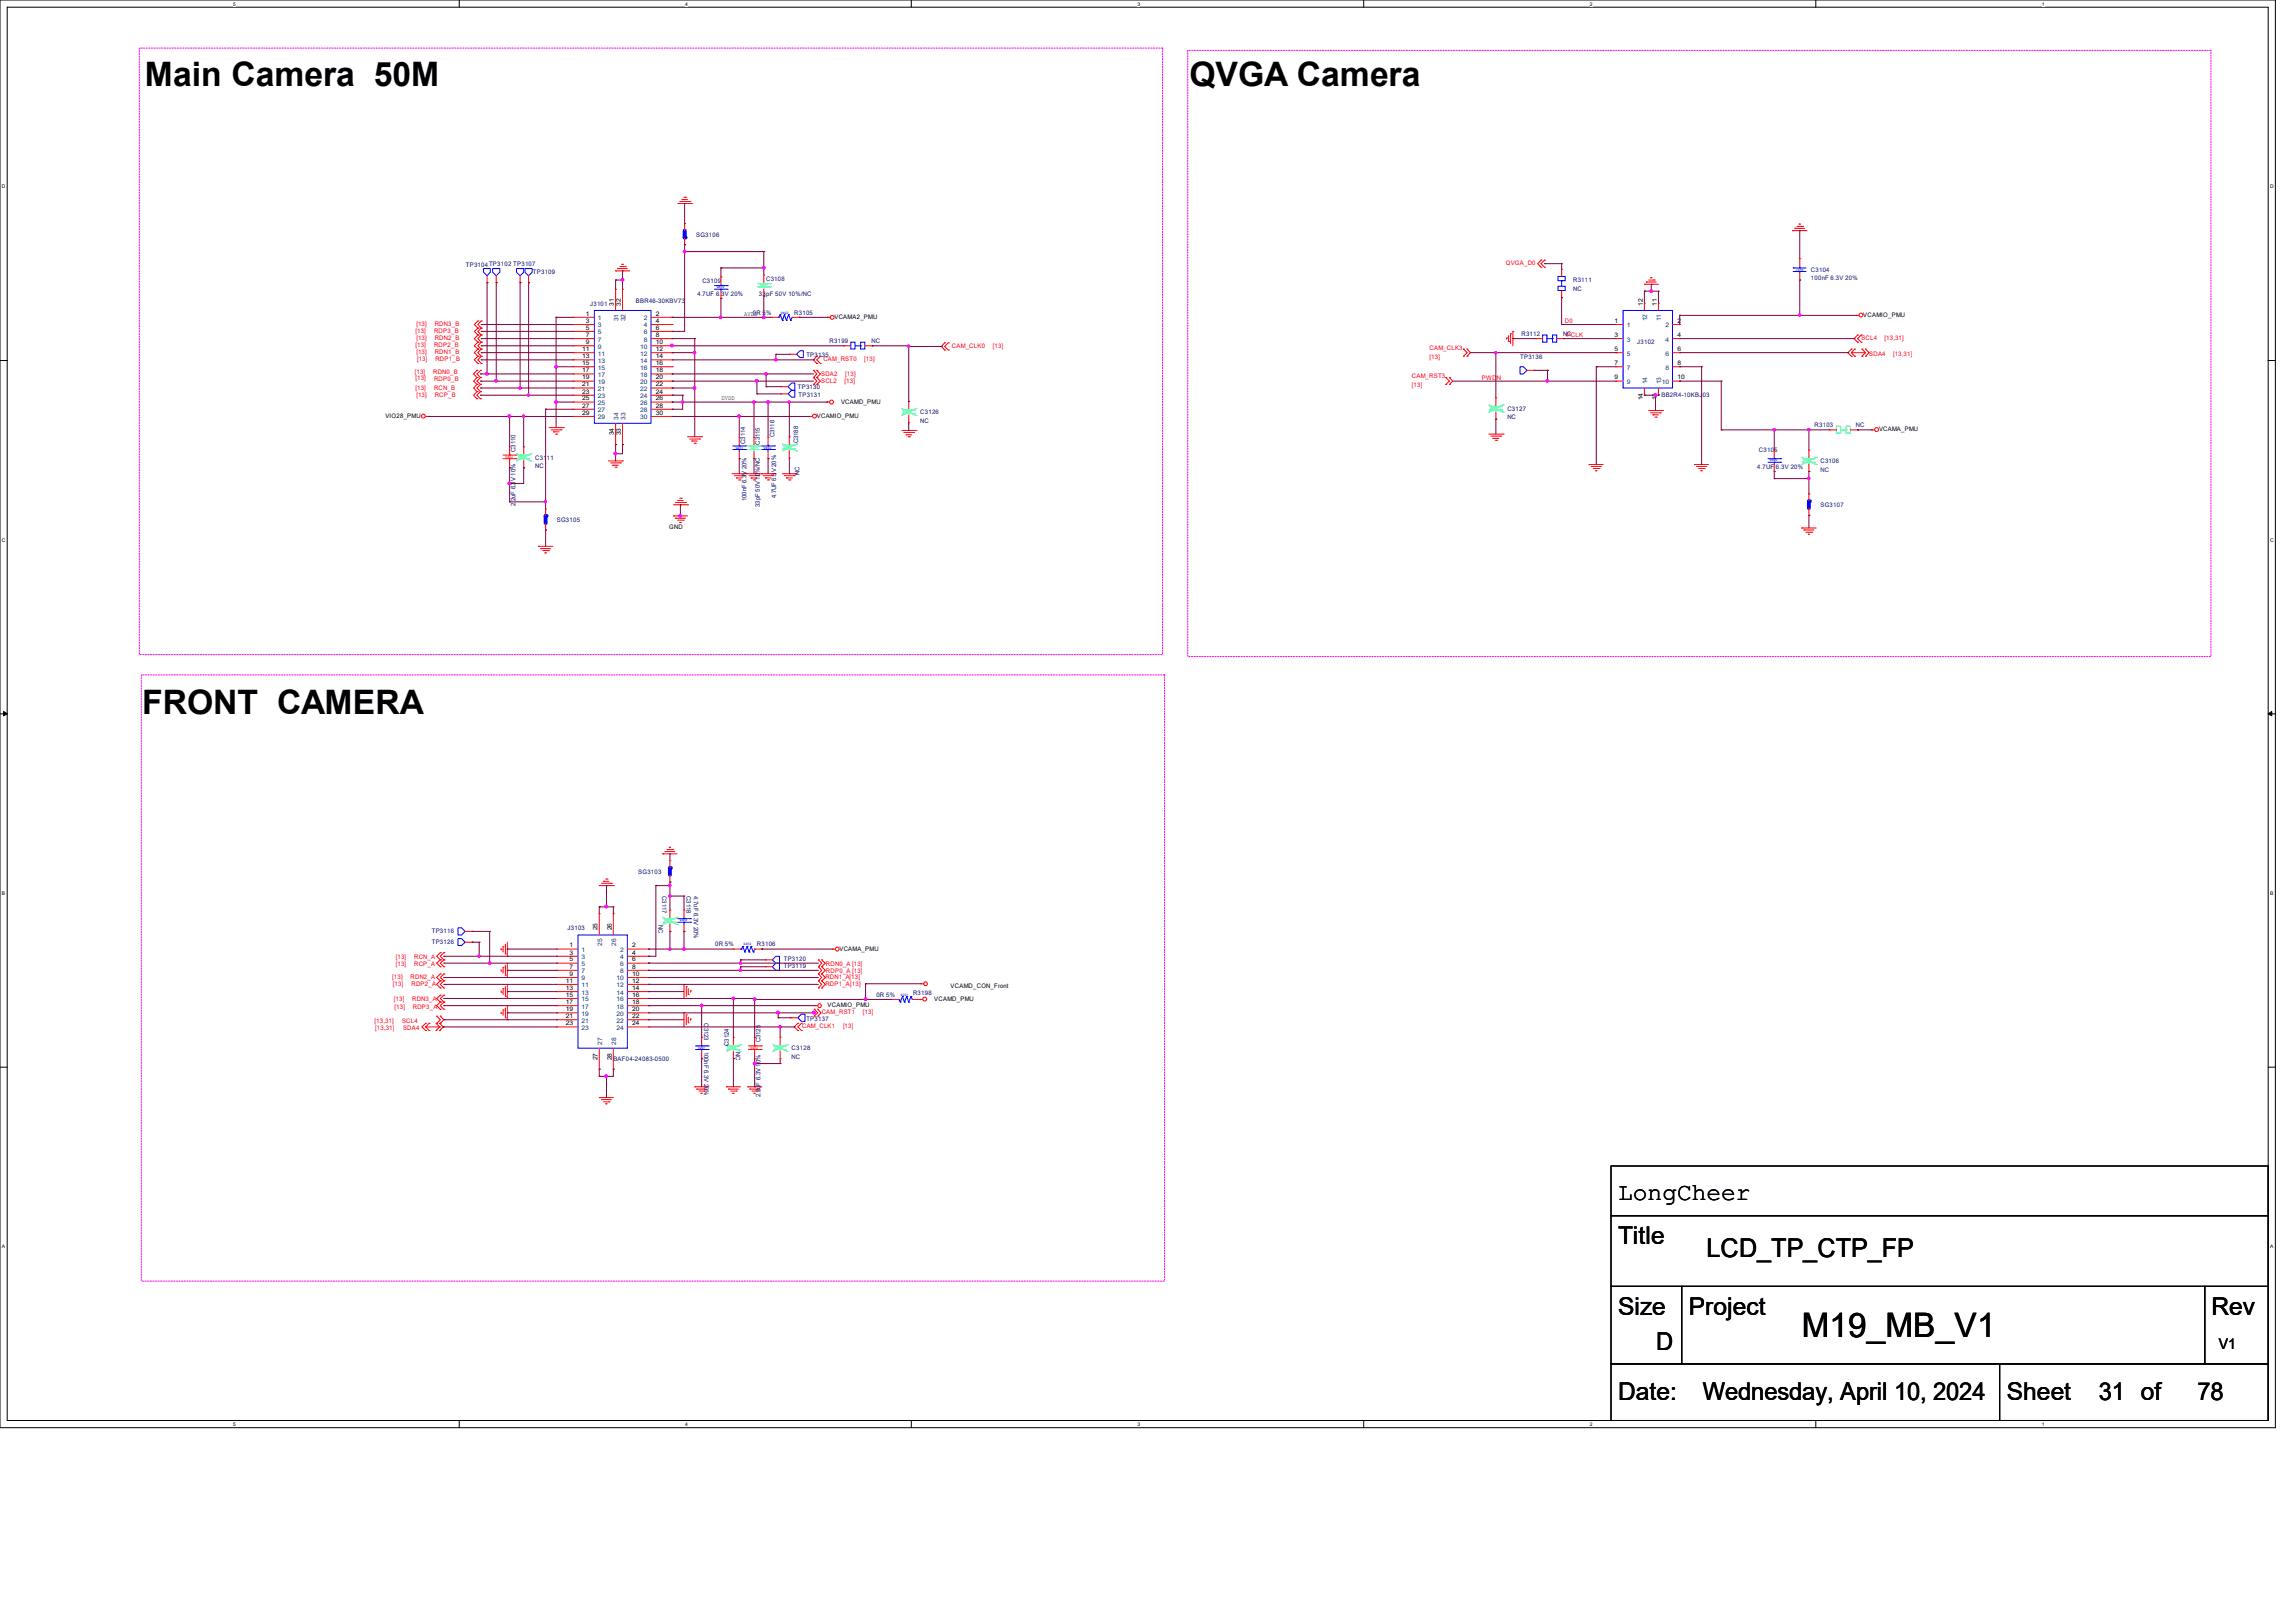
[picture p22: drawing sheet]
<svg xmlns="http://www.w3.org/2000/svg" width="297mm" height="210mm" viewBox="0 0 297 210" stroke-linecap="round" stroke-linejoin="round" font-family="sans-serif">
<defs><g id="words">
<g font-size="4.4">
<text x="18.8" y="11.1">Main Camera 50M</text>
<text x="153.9" y="11.2">QVGA Camera</text>
<text x="18.4" y="92.4">FRONT CAMERA</text>
<text x="233.2" y="173.1">M19_MB_V1</text>
</g>
<text font-size="3.3" x="220.9" y="162.6">LCD_TP_CTP_FP</text>
<g font-size="3.2">
<text x="209.4" y="155.2">LongCheer</text>
<text x="209.4" y="161">Title</text>
<text x="209.4" y="170.2">Size</text>
<text x="218.6" y="170.2">Project</text>
<text x="286.2" y="170.2">Rev</text>
<text x="214.3" y="174.8">D</text>
<text x="209.4" y="181.1">Date:</text>
<text x="220.4" y="181.1">Wednesday, April 10, 2024</text>
<text x="259.7" y="181.1">Sheet</text>
<text x="271.6" y="181.1">31 of</text>
<text x="284.4" y="181.1">78</text>
</g>
<text font-size="1.9" x="287.2" y="174.5">V1</text>
<g font-size=".8" fill="#000080">
<text x="60.3" y="34.5">TP3104TP3102 TP3107</text>
<text x="69" y="35.4">TP3109</text>
<text x="90.1" y="30.6">SG3106</text>
<text x="234.4" y="35.2">C3104</text>
<text x="76.4" y="39.6">J3101</text>
<text x="82.3" y="39.2">BBR46-30KBV73</text>
<text x="90.3" y="38.3">4.7UF 6.3V 20%</text>
<text x="90.9" y="36.6">C3109</text>
<text x="97.4" y="40.7">0R 5%</text>
<text x="98.2" y="38.3">33pF 50V 10%/NC</text>
<text x="99.1" y="36.4">C3108</text>
<text x="102.8" y="40.7">R3105</text>
<text x="203.6" y="36.5">R3111</text>
<text x="203.6" y="37.6">NC</text>
<text x="234.4" y="36.2">100nF 6.3V 20%</text>
<text x="104.4" y="46.1">TP3135</text>
<text x="107.4" y="44.4">R3199</text>
<text x="112.8" y="44.4">NC</text>
<text x="196.7" y="46.4">TP3136</text>
<text x="196.9" y="43.5">R3112</text>
<text x="202.3" y="43.5">NC</text>
<text x="211.9" y="44.6">J3102</text>
<text x="103.3" y="50.3">TP3130</text>
<text x="103.3" y="51.4">TP3131</text>
<text x="119.1" y="53.6">C3126</text>
<text x="195.1" y="53.2">C3127</text>
<text x="215" y="51.4">BB2R4-10KBJ03</text>
<text x="66.7" y="58.5" transform="rotate(-90 66.7 58.5)">C3110</text>
<text x="69.3" y="59.5">C3111</text>
<text x="96.4" y="57.4" transform="rotate(-90 96.4 57.4)">C3114</text>
<text x="98.3" y="57.5" transform="rotate(-90 98.3 57.5)">C3115</text>
<text x="100.2" y="56.6" transform="rotate(-90 100.2 56.6)">C3116</text>
<text x="103.3" y="57.4" transform="rotate(-90 103.3 57.4)">C3188</text>
<text x="119.1" y="54.7">NC</text>
<text x="195.1" y="54.3">NC</text>
<text x="227.6" y="58.5">C3105</text>
<text x="234.8" y="55.3">R3103</text>
<text x="235.6" y="59.9">C3106</text>
<text x="240.2" y="55.2">NC</text>
<text x="66.7" y="65.5" transform="rotate(-90 66.7 65.5)">2.2uF 6.3V 10%</text>
<text x="69.3" y="60.6">NC</text>
<text x="96.6" y="64.9" transform="rotate(-90 96.6 64.9)">100nF 6.3V 20%</text>
<text x="98.3" y="65.6" transform="rotate(-90 98.3 65.6)">33pF 50V 10%/NC</text>
<text x="100.5" y="64.5" transform="rotate(-90 100.5 64.5)">4.7UF 6.3V 20%</text>
<text x="103.5" y="61.5" transform="rotate(-90 103.5 61.5)">NC</text>
<text x="227.4" y="60.7">4.7UF 6.3V 20%</text>
<text x="235.6" y="61">NC</text>
<text x="235.6" y="65.6">SG3107</text>
<text x="72.1" y="67.5">SG3105</text>
<text x="82.6" y="113.1">SG3103</text>
<text x="85.2" y="119.6" transform="rotate(90 85.2 119.6)">NC</text>
<text x="85.7" y="116" transform="rotate(90 85.7 116)">C3117</text>
<text x="88.9" y="116" transform="rotate(90 88.9 116)">C3118</text>
<text x="89.8" y="116" transform="rotate(90 89.8 116)">4.7uF 6.3V 20%</text>
<text x="55.9" y="120.7">TP3116</text>
<text x="55.9" y="122.1">TP3126</text>
<text x="73.5" y="120.3">J3103</text>
<text x="92.5" y="122.5">0R 5%</text>
<text x="98" y="122.5">R3106</text>
<text x="101.4" y="125.3">TP3119</text>
<text x="101.4" y="124.4">TP3120</text>
<text x="113.4" y="129">0R 5%</text>
<text x="118.2" y="128.7">R3198</text>
<text x="79.4" y="137.3">BAF04-24083-0500</text>
<text x="91.1" y="132.4" transform="rotate(90 91.1 132.4)">C3123</text>
<text x="91.1" y="136.1" transform="rotate(90 91.1 136.1)">100nF 6.3V 20%</text>
<text x="94.3" y="135.3" transform="rotate(-90 94.3 135.3)">C3124</text>
<text x="95.2" y="136.1" transform="rotate(90 95.2 136.1)">NC</text>
<text x="98.4" y="134.9" transform="rotate(-90 98.4 134.9)">C3125</text>
<text x="102.5" y="135.9">C3128</text>
<text x="102.5" y="137">NC</text>
<text x="104.4" y="132.1">TP3137</text>
<text x="98.4" y="142" transform="rotate(-90 98.4 142)">2.2uF 6.3V 10%</text>
</g>
<g font-size=".8" fill="#f00">
<text x="194.9" y="34.3">QVGA_D0</text>
<text x="202.5" y="41.8">D0</text>
<text x="53.8" y="43.1">[13]</text>
<text x="53.8" y="45">[13]</text>
<text x="53.9" y="42.2">[13]</text>
<text x="53.9" y="44">[13]</text>
<text x="53.9" y="45.8">[13]</text>
<text x="54" y="46.7">[13]</text>
<text x="56.2" y="43.1">RDP3_B</text>
<text x="56.2" y="45">RDP2_B</text>
<text x="56.3" y="42.2">RDN3_B</text>
<text x="56.3" y="44">RDN2_B</text>
<text x="56.3" y="45.8">RDN1_B</text>
<text x="56.3" y="46.8">RDP1_B</text>
<text x="106.6" y="46.8">CAM_RST0</text>
<text x="111.9" y="46.8">[13]</text>
<text x="123.2" y="45">CAM_CLK0</text>
<text x="128.5" y="45">[13]</text>
<text x="185" y="45.3">CAM_CLK3</text>
<text x="185" y="46.4">[13]</text>
<text x="202.7" y="43.6">PCLK</text>
<text x="240.9" y="44">SCL4</text>
<text x="241.9" y="46.1">SDA4</text>
<text x="243.9" y="44">[13,31]</text>
<text x="245" y="46.1">[13,31]</text>
<text x="53.7" y="48.3">[13]</text>
<text x="53.8" y="49.2">[13]</text>
<text x="53.8" y="50.4">[13]</text>
<text x="53.9" y="51.3">[13]</text>
<text x="56.1" y="48.4">RDN0_B</text>
<text x="56.2" y="49.3">RDP0_B</text>
<text x="56.2" y="50.4">RCN_B</text>
<text x="56.3" y="51.3">RCP_B</text>
<text x="106.3" y="48.7">SDA2</text>
<text x="106.3" y="49.5">SCL2</text>
<text x="109.3" y="49.5">[13]</text>
<text x="109.4" y="48.7">[13]</text>
<text x="182.7" y="49">CAM_RST3</text>
<text x="182.7" y="50.1">[13]</text>
<text x="191.8" y="49.1">PWDN</text>
<text x="51.2" y="124">[13]</text>
<text x="51.2" y="125">[13]</text>
<text x="53.6" y="124">RCN_A</text>
<text x="53.6" y="125">RCP_A</text>
<text x="106.9" y="125">RDN0_A [13]</text>
<text x="106.9" y="125.9">RDP0_A [13]</text>
<text x="50.8" y="126.7">[13]</text>
<text x="50.8" y="127.6">[13]</text>
<text x="51" y="129.5">[13]</text>
<text x="51.1" y="130.5">[13]</text>
<text x="53.1" y="126.7">RDN2_A</text>
<text x="53.3" y="127.6">RDP2_A</text>
<text x="53.3" y="129.5">RDN3_A</text>
<text x="53.4" y="130.5">RDP3_A</text>
<text x="106.3" y="131.3">CAM_RST1</text>
<text x="106.8" y="126.7">RDN1_A[13]</text>
<text x="106.8" y="127.6">RDP1_A[13]</text>
<text x="111.7" y="131.3">[13]</text>
<text x="48.5" y="132.4">[13,31]</text>
<text x="48.6" y="133.3">[13,31]</text>
<text x="52" y="132.4">SCL4</text>
<text x="52.2" y="133.3">SDA4</text>
<text x="103.8" y="133">CAM_CLK1</text>
<text x="109.1" y="133">[13]</text>
</g>
<g font-size=".8">
<text x="75.8" y="40.9">1</text>
<text x="75.8" y="41.8">3</text>
<text x="79.5" y="39.5" transform="rotate(-90 79.5 39.5)">31</text>
<text x="80.3" y="39.5" transform="rotate(-90 80.3 39.5)">32</text>
<text x="84.9" y="40.9">2</text>
<text x="84.9" y="41.8">4</text>
<text x="96.3" y="40.9">AVDD</text>
<text x="108" y="41.3">VCAMA2_PMU</text>
<text x="209" y="41.8">1</text>
<text x="212.6" y="39.5" transform="rotate(-90 212.6 39.5)">12</text>
<text x="214.4" y="39.5" transform="rotate(-90 214.4 39.5)">11</text>
<text x="217.1" y="41.8">2</text>
<text x="241.1" y="41">VCAMIO_PMU</text>
<text x="75.4" y="45.4">11</text>
<text x="75.4" y="46.4">13</text>
<text x="75.4" y="47.2">15</text>
<text x="75.8" y="42.7">5</text>
<text x="75.8" y="43.6">7</text>
<text x="75.8" y="44.5">9</text>
<text x="84.9" y="44.5">10</text>
<text x="84.9" y="45.4">12</text>
<text x="84.9" y="46.4">14</text>
<text x="84.9" y="47.2">16</text>
<text x="84.9" y="42.7">6</text>
<text x="84.9" y="43.6">8</text>
<text x="209" y="43.6">3</text>
<text x="209" y="45.4">5</text>
<text x="209" y="47.2">7</text>
<text x="217.1" y="43.6">4</text>
<text x="217.1" y="45.4">6</text>
<text x="217.1" y="47.2">8</text>
<text x="75.4" y="48.2">17</text>
<text x="75.4" y="49.1">19</text>
<text x="75.4" y="50">21</text>
<text x="75.4" y="50.9">23</text>
<text x="75.4" y="51.8">25</text>
<text x="75.4" y="52.7">27</text>
<text x="75.4" y="53.7">29</text>
<text x="84.9" y="48.2">18</text>
<text x="84.9" y="49.1">20</text>
<text x="84.9" y="50">22</text>
<text x="84.9" y="50.9">24</text>
<text x="84.9" y="51.8">26</text>
<text x="84.9" y="52.7">28</text>
<text x="84.9" y="53.7">30</text>
<text x="93.4" y="51.8">DVDD</text>
<text x="108.8" y="52.2">VCAMD_PMU</text>
<text x="209" y="49.1">9</text>
<text x="212.6" y="51.8" transform="rotate(-90 212.6 51.8)">14</text>
<text x="214.4" y="51.8" transform="rotate(-90 214.4 51.8)">13</text>
<text x="217.1" y="49.1">10</text>
<text x="49.9" y="54.1">VIO28_PMU</text>
<text x="79.5" y="56.3" transform="rotate(-90 79.5 56.3)">34</text>
<text x="80.3" y="56.3" transform="rotate(-90 80.3 56.3)">33</text>
<text x="105.7" y="54.1">VCAMIO_PMU</text>
<text x="243.2" y="55.8">VCAMA_PMU</text>
<text x="86.6" y="68.5">GND</text>
<text x="73.7" y="122.6">1</text>
<text x="73.7" y="123.5">3</text>
<text x="73.7" y="124.4">5</text>
<text x="73.7" y="125.3">7</text>
<text x="77.3" y="120.4" transform="rotate(-90 77.3 120.4)">25</text>
<text x="79.2" y="120.4" transform="rotate(-90 79.2 120.4)">26</text>
<text x="81.8" y="122.6">2</text>
<text x="81.8" y="123.5">4</text>
<text x="81.8" y="124.4">6</text>
<text x="81.8" y="125.3">8</text>
<text x="108.6" y="123">VCAMA_PMU</text>
<text x="73.2" y="127.2">11</text>
<text x="73.2" y="128.1">13</text>
<text x="73.2" y="129">15</text>
<text x="73.2" y="129.9">17</text>
<text x="73.2" y="130.8">19</text>
<text x="73.2" y="131.7">21</text>
<text x="73.7" y="126.3">9</text>
<text x="81.8" y="126.3">10</text>
<text x="81.8" y="127.2">12</text>
<text x="81.8" y="128.1">14</text>
<text x="81.8" y="129">16</text>
<text x="81.8" y="129.9">18</text>
<text x="81.8" y="130.8">20</text>
<text x="81.8" y="131.7">22</text>
<text x="107.1" y="130.3">VCAMIO_PMU</text>
<text x="120.9" y="129.5">VCAMD_PMU</text>
<text x="123" y="127.8">VCAMD_CON_Front</text>
<text x="73.2" y="132.7">23</text>
<text x="77.3" y="137.2" transform="rotate(-90 77.3 137.2)">27</text>
<text x="79.2" y="137.2" transform="rotate(-90 79.2 137.2)">28</text>
<text x="81.8" y="132.7">24</text>
</g>
<g font-size=".8" fill="#004080">
<text x="77.4" y="41.4">1</text>
<text x="80" y="41.6" transform="rotate(-90 80 41.6)">31</text>
<text x="80.9" y="41.6" transform="rotate(-90 80.9 41.6)">32</text>
<text x="83.3" y="41.4">2</text>
<text x="213.2" y="41.6" transform="rotate(-90 213.2 41.6)">12</text>
<text x="215" y="41.6" transform="rotate(-90 215 41.6)">11</text>
<text x="77.4" y="46">11</text>
<text x="77.4" y="46.9">13</text>
<text x="77.4" y="47.8">15</text>
<text x="77.4" y="42.4">3</text>
<text x="77.4" y="43.3">5</text>
<text x="77.4" y="44.2">7</text>
<text x="77.4" y="45.1">9</text>
<text x="82.8" y="45.1">10</text>
<text x="82.8" y="46">12</text>
<text x="82.8" y="46.9">14</text>
<text x="82.8" y="47.8">16</text>
<text x="83.3" y="42.4">4</text>
<text x="83.3" y="43.3">6</text>
<text x="83.3" y="44.2">8</text>
<text x="210.5" y="42.4">1</text>
<text x="210.5" y="44.2">3</text>
<text x="210.5" y="46">5</text>
<text x="210.5" y="47.8">7</text>
<text x="215.5" y="42.4">2</text>
<text x="215.5" y="44.2">4</text>
<text x="215.5" y="46">6</text>
<text x="215.5" y="47.8">8</text>
<text x="77.4" y="48.8">17</text>
<text x="77.4" y="49.7">19</text>
<text x="77.4" y="50.6">21</text>
<text x="77.4" y="51.5">23</text>
<text x="77.4" y="52.4">25</text>
<text x="77.4" y="53.3">27</text>
<text x="82.8" y="48.8">18</text>
<text x="82.8" y="49.7">20</text>
<text x="82.8" y="50.6">22</text>
<text x="82.8" y="51.5">24</text>
<text x="82.8" y="52.4">26</text>
<text x="82.8" y="53.3">28</text>
<text x="210.5" y="49.7">9</text>
<text x="213.2" y="49.7" transform="rotate(-90 213.2 49.7)">14</text>
<text x="215" y="49.7" transform="rotate(-90 215 49.7)">13</text>
<text x="215.1" y="49.7">10</text>
<text x="77.4" y="54.3">29</text>
<text x="80" y="54.3" transform="rotate(-90 80 54.3)">34</text>
<text x="80.9" y="54.3" transform="rotate(-90 80.9 54.3)">33</text>
<text x="82.8" y="54.3">30</text>
<text x="75.3" y="123.2">1</text>
<text x="75.3" y="124.1">3</text>
<text x="75.3" y="125">5</text>
<text x="75.3" y="125.9">7</text>
<text x="77.9" y="122.4" transform="rotate(-90 77.9 122.4)">25</text>
<text x="79.8" y="122.4" transform="rotate(-90 79.8 122.4)">26</text>
<text x="80.3" y="123.2">2</text>
<text x="80.3" y="124.1">4</text>
<text x="80.3" y="125">6</text>
<text x="80.3" y="125.9">8</text>
<text x="75.3" y="127.8">11</text>
<text x="75.3" y="128.7">13</text>
<text x="75.3" y="129.6">15</text>
<text x="75.3" y="130.5">17</text>
<text x="75.3" y="131.4">19</text>
<text x="75.3" y="126.9">9</text>
<text x="79.8" y="126.9">10</text>
<text x="79.8" y="127.8">12</text>
<text x="79.8" y="128.7">14</text>
<text x="79.8" y="129.6">16</text>
<text x="79.8" y="130.5">18</text>
<text x="79.8" y="131.4">20</text>
<text x="75.3" y="132.3">21</text>
<text x="75.3" y="133.3">23</text>
<text x="77.9" y="135.2" transform="rotate(-90 77.9 135.2)">27</text>
<text x="79.8" y="135.2" transform="rotate(-90 79.8 135.2)">28</text>
<text x="79.8" y="132.3">22</text>
<text x="79.8" y="133.3">24</text>
</g>
<g font-size=".6">
<text x="30.2" y=".7">5</text>
<text x="88.7" y=".7">4</text>
<text x="147.2" y=".7">3</text>
<text x="205.7" y=".7">2</text>
<text x="264.2" y=".7">1</text>
<text x=".3" y="24.4">D</text>
<text x="293.8" y="24.4">D</text>
<text x=".3" y="70.1">C</text>
<text x="293.8" y="70.1">C</text>
<text x=".3" y="115.8">B</text>
<text x="293.8" y="115.8">B</text>
<text x=".3" y="161.5">A</text>
<text x="293.8" y="161.5">A</text>
<text x="30.2" y="184.5">5</text>
<text x="88.7" y="184.5">4</text>
<text x="147.2" y="184.5">3</text>
<text x="205.7" y="184.5">2</text>
<text x="264.2" y="184.5">1</text>
</g>
<g font-size=".4" fill="#00f">
<text x="233.4" y="34.8" transform="rotate(-180 233.4 34.8)">0201</text>
<text x="92.8" y="37.3">0402</text>
<text x="101" y="40.6">0402</text>
<text x="95.2" y="58">0201</text>
<text x="98.8" y="58">0402</text>
<text x="229.1" y="59.7">0402</text>
<text x="88" y="119.2">0402</text>
<text x="96.2" y="122.3">0402</text>
<text x="116.6" y="128.8">0201</text>
<text x="90.3" y="135.7">0201</text>
</g>
<g font-size=".4" fill="#00ff80">
<text x="98.4" y="37">0201</text>
<text x="116.9" y="53.4">0201</text>
<text x="192.9" y="52.9">0201</text>
<text x="67.1" y="59.2">0201</text>
<text x="97.1" y="58">0201</text>
<text x="101.4" y="58">0201</text>
<text x="233.4" y="59.7">0201</text>
<text x="86" y="119.2">0201</text>
<text x="94.2" y="135.7">0201</text>
<text x="100.2" y="135.7">0201</text>
</g>
<g font-size=".4" fill="#f00">
<text x="65.4" y="59.2">0402</text>
<text x="97.1" y="135.7">0402</text>
</g>
</g></defs>
<path d="M0 0h294.5v184.7h-294.5zM.9 .9h292.6v182.9h-292.6z" fill="none" stroke="#000" stroke-width=".13"/>
<g fill="#fff">
<path d="M30.2 .1h.3v.7h-.3z"/>
<path d="M30.2 183.9h.3v.8h-.3z"/>
</g>
<path d="M59.4 0v.9M59.4 183.8v.9" fill="none" stroke="#000" stroke-width=".13"/>
<g fill="#fff">
<path d="M88.7 .1h.3v.7h-.3z"/>
<path d="M88.7 183.9h.3v.8h-.3z"/>
</g>
<path d="M117.9 0v.9M117.9 183.8v.9" fill="none" stroke="#000" stroke-width=".13"/>
<g fill="#fff">
<path d="M147.2 .1h.3v.7h-.3z"/>
<path d="M147.2 183.9h.3v.8h-.3z"/>
</g>
<path d="M176.5 0v.9M176.5 183.8v.9" fill="none" stroke="#000" stroke-width=".13"/>
<g fill="#fff">
<path d="M205.7 .1h.4v.7h-.4z"/>
<path d="M205.7 183.9h.4v.8h-.4z"/>
</g>
<path d="M235 0v.9M235 183.8v.9" fill="none" stroke="#000" stroke-width=".13"/>
<g fill="#fff">
<path d="M264.2 .1h.4v.7h-.4z"/>
<path d="M264.2 183.9h.4v.8h-.4z"/>
<path d="M.3 23.8h.4v.7h-.4z"/>
<path d="M293.8 23.8h.5v.7h-.5z"/>
<path d="M.3 69.5h.4v.7h-.4z"/>
<path d="M293.8 69.5h.5v.7h-.5z"/>
</g>
<path d="M0 46.7h.9M293.5 46.7h1" fill="none" stroke="#000" stroke-width=".13"/>
<g fill="#fff">
<path d="M.3 115.2h.4v.8h-.4z"/>
<path d="M293.8 115.2h.4v.8h-.4z"/>
</g>
<path d="M0 92.4h.9M293.5 92.4h1" fill="none" stroke="#000" stroke-width=".13"/>
<path d="M.5 92.1l.4 .3-.4 .2zM293.5 92.4l.5-.3v.5z" fill="#000" stroke="#000" stroke-width=".13"/>
<g fill="#fff">
<path d="M.3 161h.3v.7h-.3z"/>
<path d="M293.8 161h.4v.7h-.4z"/>
</g>
<path d="M0 138.1h.9M293.5 138.1h1M208.5 157.3h85v9.2h-85zM208.5 150.9h85v6.4h-85zM208.5 166.5h9.1v10h-9.1zM208.5 176.5h50.3v7.3h-50.3zM217.6 166.5h67.7v10h-67.7zM258.8 176.5h34.7v7.3h-34.7zM285.3 166.5h8.2v10h-8.2z" fill="none" stroke="#000" stroke-width=".13"/>
<path d="M18 6.2h132.5v78.5h-132.5zM153.7 6.5h132.4v78.5h-132.4zM18.3 87.3h132.4v78.5h-132.4z" fill="none" stroke="#f0f" stroke-width=".13"/>
<g fill="none" stroke="#f00" stroke-width=".13">
<path d="M79.7 35.1h.1M79.7 35.1h1.8M79.9 34.8h.1M79.9 34.8h1.3M80.2 34.5h.7M80.5 34.2h.1M80.5 34.2h.2M80.9 34.5h.1M87.7 26.3h1.8M88 26.1h1.3M88.3 25.8h.1M88.3 25.8h.7"/>
<path d="M88.5 25.5h.2M88.7 25.5h.1M89.3 26.1h.1M89.5 26.3h.1M93.3 35.9h.1M93.3 38.6h.1M93.3 35.9v.9M93.3 37.7v.9M98.8 35.6h.1M98.8 38.3h.1M98.8 35.6v.9M98.8 37.4v.9"/>
<path d="M199.4 33.7h.1M199.4 34.6h.1M199.4 33.7l-.4 .4 .4 .5M199.9 33.7h.1M199.9 34.6h.1M199.9 33.7l-.5 .4 .5 .5M202.1 38.5h.1M202.1 34.8h.1M202.1 34.8v1M202.1 37.6v.9M212.8 36.8h.1M212.8 36.8h1.8"/>
<path d="M213.1 36.5h.1M213.1 36.5h1.2M213.4 36.2h.7M213.6 35.9h.1M213.6 35.9h.2M214.1 36.2h.1M232 29.8h.1M232 29.8h1.8M232.3 29.5h.1M232.3 29.5h1.3M232.5 29.3h.8M232.8 29h.1"/>
<path d="M232.8 29h.2M232.9 36.2h.1M232.9 33.5h.1M232.9 33.5v.9M232.9 35.3v.9M233.3 29.3h.1M55.1 53.9h.3M55.4 53.9h.1M61.7 47.9h.1M61.7 48.9h.1M61.7 49.7h.1M61.7 50.7h.1"/>
<path d="M61.7 51.6h.1M61.7 47.9l-.4 .5 .4 .5M61.7 48.9l-.4 .4 .4 .4M61.7 49.7l-.4 .5 .4 .5M61.7 50.7l-.4 .4 .4 .5M61.8 42.5h.1M61.8 41.5h.1M61.8 43.3h.1M61.8 44.3h.1M61.8 45.2h.1M61.8 46.1h.1M61.8 47h.1"/>
<path d="M61.8 41.5l-.4 .5 .4 .5M61.8 42.5l-.4 .4 .4 .4M61.8 43.3l-.4 .5 .4 .5M61.8 44.3l-.4 .4 .4 .5M61.8 45.2l-.4 .4 .4 .5M61.8 46.1l-.4 .5 .4 .4M62.2 47.9h.1M62.2 48.9h.1M62.2 49.7h.1M62.2 50.7h.1M62.2 51.6h.1M62.2 47.9l-.5 .5 .5 .5"/>
<path d="M62.2 48.9l-.5 .4 .5 .4M62.2 49.7l-.5 .5 .5 .5M62.2 50.7l-.5 .4 .5 .5M62.3 42.5h.1M62.3 41.5h.1M62.3 43.3h.1M62.3 44.3h.1M62.3 45.2h.1M62.3 46.1h.1M62.3 47h.1M62.3 41.5l-.5 .5 .5 .5M62.3 42.5l-.5 .4 .5 .4"/>
<path d="M62.3 43.3l-.5 .5 .5 .5M62.3 44.3l-.5 .4 .5 .5M62.3 45.2l-.5 .4 .5 .5M62.3 46.1l-.5 .5 .5 .4M65.1 59.4h1.7M65.1 58.9h1.7M66 58.9h.1M66 59.4h.1M66 57.8h.1M66 57.8v1.1M66 59.4v1.1M66.8 59.4h.1"/>
<path d="M66.8 58.9h.1M71.1 55.3h1.8M71.3 55.6h1.3M71.6 55.9h.1M71.6 55.9h.7M71.9 56.2h.2M72.1 56.2h.1M72.6 55.6h.1M72.9 55.3h.1M78.7 59.6h1.9M79 59.9h1.3M80.3 59.9h.1"/>
<path d="M80.6 59.6h.1M89 56.5h1.8M89.3 56.8h1.3M89.5 57.1h.1M89.5 57.1h.8M89.8 57.4h.2M90 57.4h.1M90.6 56.8h.1M90.8 56.5h.1M95.7 56.6h.1M95.7 59.4h.1M95.7 56.6v.9"/>
<path d="M95.7 58.5v.9M97.6 56.6h.1M97.6 59.4h.1M97.6 56.6v.9M97.6 58.5v.9M99.4 56.6h.1M99.4 59.4h.1M99.4 56.6v.9M99.4 58.5v.9M99.8 41.1h.1M99.8 41.1h.9M101 50h.1"/>
<path d="M101 50h1M102.2 45.8h.1M102.2 56.5h.1M102.2 59.3h.1M102.2 45.8h.9M102.2 56.5v.9M102.2 58.3v1M102.5 41.1h.9M103.4 41.1h.1M104.8 53.9h.1M104.8 53.9h.4M105.3 48.9h.1"/>
<path d="M105.3 47.9h.1M105.3 49.7h.1M105.3 47.9l.4 .5-.4 .5M105.3 48.9l.4 .4-.4 .4M105.7 48.9h.1M105.7 47.9h.1M105.7 49.7h.1M105.7 47h.1M105.7 46.1h.1M105.7 47.9l.5 .5-.5 .5M105.7 48.9l.5 .4-.5 .4M105.7 46.1l-.4 .5 .4 .4"/>
<path d="M106.2 46.1h.1M106.2 47h.1M106.2 46.1l-.5 .5 .5 .4M107 52h.1M107 52h.4M107.1 41.1h.1M107.1 41.1h.3M109.2 44.7h.1M109.2 44.7h.9M111.9 44.7h1M112.9 44.7h.1M116.7 55.7h1.8"/>
<path d="M117 56h1.2M117.3 56.3h.1M117.3 56.3h.7M117.5 56.5h.2M117.6 51.9h.1M117.6 54.7h.1M117.6 51.9v1M117.6 53.8v.9M117.7 56.5h.1M118.2 56h.1M118.5 55.7h.1M122.3 44.4h.1"/>
<path d="M122.3 45.3h.1M122.3 44.4l-.5 .4 .5 .5M122.7 45.3h.1M122.7 44.4h.1M122.7 44.4l-.4 .4 .4 .5M187.1 48.9h.1M187.1 49.7h.1M187.1 48.9l.5 .4-.5 .4M187.6 49.7h.1M187.6 48.9h.1M187.6 48.9l.4 .4-.4 .4M189.4 45.2h.1"/>
<path d="M189.4 46.1h.1M189.4 45.2l.5 .4-.5 .5M189.9 46.1h.1M189.9 45.2h.1M189.9 45.2l.4 .4-.4 .5M192.7 56.2h1.8M193 56.4h1.2M193.2 56.7h.1M193.2 56.7h.8M193.5 57h.2M193.6 51.5h.1M193.6 54.2h.1"/>
<path d="M193.6 51.5v.9M193.6 53.3v.9M193.7 57h.1M194.2 56.4h.1M194.5 56.2h.1M195 43.7h.1M195 43.7v.2M195.2 44.2h.1M195.2 43.4v.8M195.5 43.2h.1M195.5 43.2v1.2M195.8 42.9h.1"/>
<path d="M195.8 42.9v1.8M213.4 53.1h1.8M213.6 53.4h1.3M213.9 53.7h.1M213.9 53.7h.7M214.2 54h.1M214.3 54h.1M214.9 53.4h.1M215.2 53.1h.1M229.6 58.3h.1M229.6 58.3v.9M234.1 58.3h.1"/>
<path d="M234.1 58.3v.9M239.6 45.2h.1M239.6 46.1h.1M239.6 45.6h.1M239.6 45.6l.4 .5M239.6 45.2l-.5 .4 .5 .5M239.6 45.6h1.8M240 46.1h.1M240 45.2h.1M240 45.2l-.4 .4M240.2 40.8h.1M240.2 40.8h.4"/>
<path d="M240.4 43.3h.1M240.4 44.3h.1M240.4 43.3l-.5 .5 .5 .5M240.9 44.3h.1M240.9 43.3h.1M240.9 43.3l-.5 .5 .5 .5M241 46.1h.1M241 45.2h.1M241 45.2l.4 .4M241.4 46.1h.1M241.4 45.2h.1M241.4 45.2l.5 .4-.5 .5"/>
<path d="M241.4 45.6l-.4 .5M242.2 55.6h.1M242.2 55.6h.4M66 60.5h.1M69.7 70.7h.1M69.7 70.7h1.8M70 71h.1M70 71h1.2M70.2 71.2h.8M70.5 71.5h.1M70.5 71.5h.2M71 71.2h.1"/>
<path d="M79.3 60.2h.1M79.3 60.2h.7M79.6 60.5h.2M79.8 60.5h.1M87.2 66.8h.1M87.2 66.8h1.8M87.2 65.3h1.8M87.4 67.1h.1M87.4 67.1h1.3M87.4 65h1.3M87.7 64.8h.1M87.7 67.3h.7"/>
<path d="M87.7 64.8h.7M88 67.6h.1M88 67.6h.2M88 64.5h.2M88.2 64.5h.1M88.4 67.3h.1M88.7 65h.1M89 65.3h.1M94.7 61.3h1.9M95 61.6h1.3M95.3 61.8h.1M95.3 61.8h.7"/>
<path d="M95.6 62.1h.2M95.8 62.1h.1M96.3 61.6h.1M96.6 61.3h.1M96.7 61.3h3.6M96.9 61.6h1.3M97.2 61.8h.1M97.2 61.8h.8M97.5 62.1h.2M97.7 62.1h.1M98.2 61.6h.1M98.5 61.3h.1"/>
<path d="M98.8 61.6h1.2M99.1 61.8h.1M99.1 61.8h.7M99.3 62.1h.2M99.5 62.1h.1M100 61.6h.1M100.3 61.3h.1M101.3 61.3h1.8M101.5 61.6h1.3M101.8 61.8h.1M101.8 61.8h.7M102.1 62.1h.1"/>
<path d="M102.2 62.1h.1M102.8 61.6h.1M103.1 61.3h.1M205.7 60.1h.1M205.7 60.1h1.8M206 60.4h.1M206 60.4h1.2M206.2 60.6h.7M206.5 60.9h.1M206.5 60.9h.2M206.9 60.6h.1M219.3 60.1h.1"/>
<path d="M219.3 60.1h1.8M219.6 60.4h.1M219.6 60.4h1.3M219.8 60.6h.8M220.1 60.9h.1M220.1 60.9h.2M220.6 60.6h.1M229.6 61h.1M229.6 60.1v.9M233.2 68.3h.1M233.2 68.3h1.8M233.5 68.6h.1"/>
<path d="M233.5 68.6h1.2M233.7 68.9h.8M234 69.1h.1M234 69.1h.2M234.1 61h.1M234.1 60.1v.9M234.5 68.9h.1M77.6 114.6h1.8M77.9 114.3h1.2M78.1 114h.1M78.1 114h.7M78.4 113.7h.2"/>
<path d="M78.6 113.7h.1M79.1 114.3h.1M79.4 114.6h.1M85.8 110.5h.1M85.8 110.5h1.8M86.1 110.2h.1M86.1 110.2h1.2M86.3 109.9h.8M86.6 109.6h.1M86.6 109.6h.2M86.7 117.8h.1M86.7 117.8v.9"/>
<path d="M86.7 119.6v.9M87.1 109.9h.1M88.5 117.8h.1M88.5 117.8v.9M88.5 119.6v.9M55.1 133.3h.1M55.1 132.4h.1M55.1 132.4l-.5 .5 .5 .4M55.1 132.9l.4 .4M55.1 132.9h1.8M55.5 133.3h.1M55.5 132.4h.1"/>
<path d="M55.5 132.4l-.4 .5M56.4 133.3h.1M56.4 132.4h.1M56.4 132.4l.5 .5M56.5 132.4h.1M56.5 131.5h.1M56.5 131.5l.5 .5-.5 .4M56.9 132.4h.1M56.9 133.3h.1M56.9 132.9h.1M56.9 132.9l-.5 .4M56.9 132.4l.5 .5-.5 .4"/>
<path d="M57 131.5h.1M57 132.4h.1M57 129.7h.1M57 128.8h.1M57 130.6h.1M57 126.9h.1M57 126h.1M57 127.8h.1M57 124.2h.1M57 123.3h.1M57 125.1h.1M57 131.5l.4 .5-.4 .4"/>
<path d="M57 128.8l-.5 .4 .5 .5M57 129.7l-.5 .4 .5 .5M57 126l-.5 .5 .5 .4M57 126.9l-.5 .5 .5 .4M57 123.3l-.5 .4 .5 .5M57 124.2l-.5 .4 .5 .5M57.4 129.7h.1M57.4 128.8h.1M57.4 130.6h.1M57.4 126.9h.1M57.4 126h.1M57.4 127.8h.1"/>
<path d="M57.4 124.2h.1M57.4 123.3h.1M57.4 125.1h.1M57.4 128.8l-.4 .4 .4 .5M57.4 129.7l-.4 .4 .4 .5M57.4 126l-.4 .5 .4 .4M57.4 126.9l-.4 .5 .4 .4M57.4 123.3l-.4 .4 .4 .5M57.4 124.2l-.4 .4 .4 .5M60.2 120.5h.9M60.2 121.9h.9M61.1 120.5h.1"/>
<path d="M61.1 121.9h.1M64.9 122.9h.1M64.9 125.6h.1M64.9 128.4h.1M64.9 131.1h.1M64.9 122.7v.2M64.9 125.5v.1M64.9 128.2v.2M64.9 131v.1M65.1 122.5h.1M65.1 125.2h.1M65.1 127.9h.1"/>
<path d="M65.1 130.7h.1M65.1 122.5v.7M65.1 125.2v.7M65.1 127.9v.8M65.1 130.7v.7M65.4 123.4h.1M65.4 126.2h.1M65.4 128.9h.1M65.4 131.7h.1M65.4 122.2v1.2M65.4 124.9v1.3M65.4 127.7v1.2"/>
<path d="M65.4 130.4v1.3M65.7 123.7h.1M65.7 126.5h.1M65.7 129.2h.1M65.7 132h.1M65.7 121.9v1.8M65.7 124.6v1.9M65.7 127.4v1.8M65.7 130.1v1.9M86.7 120.5h.1M88.5 127.4h.1M88.5 131.1h.1"/>
<path d="M88.5 120.5h.1M88.5 127.4v1.8M88.5 131.1v1.8M88.8 127.7h.1M88.8 131.3h.1M88.8 127.7v1.2M88.8 131.3v1.3M89.1 128.7h.1M89.1 132.3h.1M89.1 127.9v.8M89.1 131.6v.7M89.4 128.2h.1"/>
<path d="M89.4 131.9h.1M89.4 128.2v.2M89.4 131.9v.1M94.9 134.2h.1M94.9 137h.1M94.9 122.8h.1M94.9 122.8h.9M94.9 134.2v1M94.9 136.1v.9M96.9 135.8h1.6M96.9 135.3h1.6M97.7 135.3h.1"/>
<path d="M97.7 135.8h.1M97.7 134.2h.1M97.7 137h.1M97.7 122.8h.9M97.7 134.2v1.1M97.7 135.8v1.2M98.5 135.8h.1M98.5 135.3h.1M98.6 122.8h.1M99.1 125.1h.1M99.1 125.1h.8M103.3 132.4h.1"/>
<path d="M103.3 133.3h.1M103.3 132.4l-.5 .5 .5 .4M103.7 133.3h.1M103.7 132.4h.1M103.7 132.4l-.4 .5 .4 .4M105.4 130.6h.1M105.4 131.5h.1M105.4 130.6l.4 .5-.4 .4M105.5 130.1h.1M105.5 130.1h.3M105.8 130.6h.1M105.8 131.5h.1"/>
<path d="M105.8 130.6l.5 .5-.5 .4M105.9 126h.1M105.9 126.9h.1M105.9 127.8h.1M105.9 124.2h.1M105.9 125.1h.1M105.9 126l.4 .5-.4 .4M105.9 126.9l.4 .5-.4 .4M105.9 124.2l.4 .4-.4 .5M105.9 125.1l.4 .5-.4 .4M106.3 126h.1M106.3 126.9h.1"/>
<path d="M106.3 127.8h.1M106.3 124.2h.1M106.3 125.1h.1M106.3 126l.5 .5-.5 .4M106.3 126.9l.5 .5-.5 .4M106.3 124.2l.5 .4-.5 .5M106.3 125.1l.5 .5-.5 .4M107.7 122.8h.1M107.7 122.8h.4M115.4 129.3h.1M115.4 129.3h.9M118.2 129.3h1.2"/>
<path d="M119.1 129.3h.1M119.2 127.3h.1M119.2 127.3h.3M77.6 142h.1M77.6 142h1.8M77.9 142.3h.1M77.9 142.3h1.2M78.1 142.6h.7M78.4 142.8h.1M78.4 142.8h.2M78.8 142.6h.1M89.9 140.6h.1"/>
<path d="M89.9 140.6h1.8M90.2 140.9h.1M90.2 140.9h1.2M90.5 141.2h.7M90.7 141.5h.1M90.7 141.5h.2M91.2 141.2h.1M94 140.6h.1M94 140.6h1.8M94.3 140.9h.1M94.3 140.9h1.3M94.6 141.2h.7"/>
<path d="M94.8 141.5h.1M94.8 141.5h.2M95.3 141.2h.1M96.8 140.6h.1M96.8 140.6h1.8M97 140.9h.1M97 140.9h1.3M97.3 141.2h.7M97.6 141.5h.1M98 141.2h.1"/>
<circle cx="54.8" cy="53.8" r=".25"/>
<circle cx="105.4" cy="53.8" r=".25"/>
<circle cx="107.6" cy="52" r=".25"/>
<circle cx="107.7" cy="41.1" r=".25"/>
<circle cx="240.8" cy="40.8" r=".25"/>
<circle cx="242.9" cy="55.6" r=".25"/>
<circle cx="106.1" cy="130.1" r=".24"/>
<circle cx="108.3" cy="122.8" r=".24"/>
<circle cx="119.7" cy="129.3" r=".25"/>
<circle cx="119.8" cy="127.3" r=".24"/>
</g>
<g fill="none" stroke="#00ff80" stroke-width=".13">
<path d="M98 37.1h1.7M98 36.7h1.7M98.8 36.7h.1M98.8 37.1h.1M98.8 36.5v.2M98.8 37.1v.3M99.7 37.1h.1M99.7 36.7h.1M96.8 58.2h1.6M96.8 57.7h1.6M97.6 57.7h.1M97.6 58.2h.1"/>
<path d="M97.6 57.5v.2M97.6 58.2v.3M98.4 58.2h.1M98.4 57.7h.1M101.3 57.4l1.8 .9M101.3 58.1h.1M101.3 57.6h.1M101.3 58.1h1.7M101.3 57.6h1.7M102.2 57.6h.1M102.2 58.1h.1M102.2 57.4v.2"/>
<path d="M102.2 58.1v.2M103.1 58.3h.1M103.1 57.4h.1M103.1 57.4l-1.8 .9M116.7 52.9l1.8 .9M116.8 53.5h.1M116.8 53h.1M116.8 53.5h1.6M116.8 53h1.6M117.6 53h.1M117.6 53.5h.1M117.6 52.9v.1"/>
<path d="M117.6 53.5v.3M118.5 53.8h.1M118.5 52.9h.1M118.5 52.9l-1.8 .9M192.7 52.4l1.8 .9M192.8 53h.1M192.8 52.6h.1M192.8 53h1.6M192.8 52.6h1.6M193.6 52.6h.1M193.6 53h.1M193.6 52.4v.2"/>
<path d="M193.6 53v.3M194.5 53.3h.1M194.5 52.4h.1M194.5 52.4l-1.8 .9M233.2 59.2l1.8 .9M233.3 59.8h.1M233.3 59.4h.1M233.3 59.8h1.6M233.3 59.4h1.6M234.1 59.4h.1M234.1 59.8h.1M234.1 59.2v.2"/>
<path d="M234.1 59.8v.3M235 59.2h.1M235 59.2l-1.8 .9M235 60.1h.1M85.8 118.7l1.8 .9M85.9 119.3h.1M85.9 118.9h.1M85.9 119.3h1.6M85.9 118.9h1.6M86.7 118.9h.1M86.7 119.3h.1M86.7 118.7v.2"/>
<path d="M86.7 119.3v.3M87.6 119.6h.1M87.6 118.7h.1M87.6 118.7l-1.8 .9M94 135.2l1.8 .9M94.1 135.8h.1M94.1 135.3h.1M94.1 135.8h1.7M94.1 135.3h1.7M94.9 135.3h.1M94.9 135.8h.1M94.9 135.2v.1"/>
<path d="M94.9 135.8v.3M95.8 136.1h.1M95.8 135.2h.1M95.8 135.2l-1.8 .9"/>
</g>
<g fill="none" stroke="#00f" stroke-width=".13">
<path d="M92.5 37.4h1.6M92.5 37h1.6M93.3 37h.1M93.3 37.4h.1M93.3 36.8v.2M93.3 37.4v.3M94.1 37.4h.1M94.1 37h.1M201.6 35.8h1v.5h-1zM201.6 37h1v.6h-1zM202.1 36.3h.1M202.1 36.3v.7"/>
<path d="M232.1 34.7h.1M232.1 35.1h.1M232.1 34.7h1.6M232.1 35.1h1.6M232.9 35.1h.1M232.9 34.7h.1M232.9 34.4v.3M232.9 35.1v.2M94.8 58.2h1.7M94.8 57.7h1.7M95.7 57.7h.1M95.7 58.2h.1"/>
<path d="M95.7 57.5v.2M95.7 58.2v.3M96.5 58.2h.1M96.5 57.7h.1M98.6 58.2h1.6M98.6 57.7h1.6M99.4 57.7h.1M99.4 58.2h.1M99.4 57.5v.2M99.4 58.2v.3M100.2 58.2h.1M100.2 57.7h.1"/>
<path d="M100.7 41.1h.1M100.8 41.1h.1M101 40.7h.1M101 40.7l-.2 .4M101 40.7l.3 .7M101.3 41.4h.1M101.5 40.7h.1M101.5 40.7l-.2 .7M101.5 40.7l.3 .7M101.8 41.4h.1M102 50l.4-.4h.5v.9h-.5zM102.1 40.7h.1"/>
<path d="M102.1 40.7l-.3 .7M102.1 40.7l.2 .7M102.3 41.4h.1M102.5 41.1h.1M102.5 41.1l-.2 .3M103.5 45.4h.5v.9h-.5l-.4-.5zM110.1 44.3h.6v.9h-.6zM110.7 44.7h.7M111.4 44.3h.5v.9h-.5zM111.4 44.7h.1M228.8 59.8h1.7M228.8 59.4h1.7"/>
<path d="M229.6 59.4h.1M229.6 59.8h.1M229.6 59.2v.2M229.6 59.8v.3M230.5 59.8h.1M230.5 59.4h.1M87.7 119.3h1.7M87.7 118.9h1.7M88.5 118.9h.1M88.5 119.3h.1M88.5 118.7v.2M88.5 119.3v.3"/>
<path d="M89.4 119.3h.1M89.4 118.9h.1M59.3 120.1h.4l.5 .4-.5 .5h-.4zM59.3 121.5h.4l.5 .4-.5 .4h-.4zM95.8 122.8h.1M95.9 122.8h.1M96.1 122.5h.1M96.1 122.5l-.2 .3M96.1 122.5l.3 .7M96.4 123.2h.1M96.7 122.5h.1M96.7 122.5l-.3 .7"/>
<path d="M96.7 122.5l.2 .7M96.9 123.2h.1M97.2 122.5h.1M97.2 122.5l-.3 .7M97.2 122.5l.3 .7M97.5 123.2h.1M97.7 122.8h.1M97.7 122.8l-.2 .4M100.4 124.6h.5v1h-.5l-.5-.5zM116.3 129.3h.1M116.3 129.3l.2 .4M116.5 129.7h.1"/>
<path d="M116.8 128.9h.1M116.8 128.9l.3 .8M116.8 128.9l-.3 .8M117.1 129.7h.1M117.3 128.9h.1M117.3 128.9l.3 .8M117.3 128.9l-.2 .8M117.6 129.7h.1M117.9 128.9h.1M117.9 128.9l.2 .4M117.9 128.9l-.3 .8M118.1 129.3h.1"/>
</g>
<path d="M88.6 29.8v.9" fill="none" stroke="#00f" stroke-width=".51"/>
<circle cx="88.6" cy="30.7" r=".25" fill="#00f"/>
<path d="M88.6 28.9h.1M88.6 31.7h.1M88.6 28.9v.9M88.6 30.7v1M67.8 57.8h.1M67.8 57.8v.9M67.8 59.6v.9M67.8 60.5h.1M101 134.2h.1M101 137h.1M101 134.2v1M101 136.1v.9" fill="none" stroke="#f00" stroke-width=".13"/>
<g fill="none" stroke="#00ff80" stroke-width=".13">
<path d="M66.8 58.7l1.9 .9M67 59.4h.1M67 58.9h.1M67 59.4h1.6M67 58.9h1.6M67.8 58.9h.1M67.8 59.4h.1M67.8 58.7v.2M67.8 59.4v.2M68.7 59.6h.1M68.7 58.7h.1M68.7 58.7l-1.9 .9"/>
<path d="M100 135.2l1.9 .9M100.2 135.8h.1M100.2 135.3h.1M100.2 135.8h1.6M100.2 135.3h1.6M101 135.3h.1M101 135.8h.1M101 135.2v.1M101 135.8v.3M101.9 136.1h.1M101.9 135.2h.1M101.9 135.2l-1.9 .9"/>
</g>
<path d="M70.6 66.8v.9" fill="none" stroke="#00f" stroke-width=".51"/>
<circle cx="70.6" cy="66.8" r=".25" fill="#00f"/>
<path d="M70.6 68.6h.1M70.6 65.9h.1M70.6 65.9v.9M70.6 67.7v.9" fill="none" stroke="#f00" stroke-width=".13"/>
<path d="M86.7 112.3v.9" fill="none" stroke="#00f" stroke-width=".51"/>
<circle cx="86.7" cy="112.3" r=".25" fill="#00f"/>
<g fill="none" stroke="#f00" stroke-width=".13">
<path d="M63 36.6h.1M63 35.7v.9M64.2 36.6h.1M64.2 35.7v.9M212.8 39.2h.1M212.8 39.2v1M214.6 39.2h.1M214.6 39.2v1M197.6 47.9h.9M198.5 47.9h.1M198.7 43.8h.1M198.7 43.8h.9"/>
<path d="M201.5 43.8h.9M202.4 43.8h.1M209.1 42h.1M209.1 43.8h.1M209.1 45.6h.1M209.1 47.5h.1M209.1 49.3h.1M209.1 43.8h1M209.1 42h1M209.1 49.3h1M209.1 45.6h1M209.1 47.5h1"/>
<path d="M212.8 51.1h.1M212.8 50.2v.9M214.6 51.1h.1M214.6 50.2v.9M216.5 43.8h.9M216.5 42h.9M216.5 49.3h.9M216.5 45.6h.9M216.5 47.5h.9M217.4 49.3h.1M217.4 42h.1M217.4 43.8h.1"/>
<path d="M217.4 45.6h.1M217.4 47.5h.1M86.7 114.1h.1M86.7 111.4h.1M86.7 111.4v.9M86.7 113.2v.9M99.1 124.2h.1M99.1 124.2h.8"/>
</g>
<path d="M62.6 34.8h.9v.4l-.5 .5-.4-.5zM63.8 34.8h.9v.4l-.5 .5-.4-.5zM196.7 47.5h.4l.5 .4-.5 .5h-.4zM199.6 43.3h.6v1h-.6zM200.2 43.8h.7M200.9 43.3h.6v1h-.6zM200.9 43.8h.1M210.1 40.2h6.4v10h-6.4zM100.4 123.7h.5v.9h-.5l-.5-.4z" fill="none" stroke="#00f" stroke-width=".13"/>
<path d="M234.1 64.9v.8" fill="none" stroke="#00f" stroke-width=".51"/>
<circle cx="234.1" cy="64.9" r=".25" fill="#00f"/>
<g fill="none" stroke="#f00" stroke-width=".13">
<path d="M67.3 36.6h.1M67.3 35.7v.9M68.4 36.6h.1M68.4 35.7v.9M79.7 37.4h.1M79.7 37.4v2.8M80.6 37.4h.1M80.6 37.4v2.8M74.2 41.1h.1M74.2 45.6h.1M74.2 46.6h.1M74.2 47.5h.1"/>
<path d="M74.2 48.4h.1M74.2 49.3h.1M74.2 50.2h.1M74.2 51.1h.1M74.2 52h.1M74.2 53h.1M74.2 53.9h.1M74.2 42h.1M74.2 42.9h.1M74.2 43.8h.1M74.2 44.7h.1M74.2 41.1h2.7"/>
<path d="M74.2 44.7h2.7M74.2 45.6h2.7M74.2 46.6h2.7M74.2 47.5h2.7M74.2 48.4h2.7M74.2 49.3h2.7M74.2 50.2h2.7M74.2 51.1h2.7M74.2 52h2.7M74.2 53h2.7M74.2 53.9h2.7M74.2 42h2.7"/>
<path d="M74.2 42.9h2.7M74.2 43.8h2.7M79.7 57.5h.1M79.7 54.8v2.7M80.6 57.5h.1M80.6 54.8v2.7M84.2 41.1h2.8M84.2 44.7h2.8M84.2 45.6h2.8M84.2 46.6h2.8M84.2 47.5h2.8M84.2 48.4h2.8"/>
<path d="M84.2 49.3h2.8M84.2 50.2h2.8M84.2 51.1h2.8M84.2 52h2.8M84.2 53h2.8M84.2 53.9h2.8M84.2 42h2.8M84.2 42.9h2.8M84.2 43.8h2.8M87 44.7h.1M87 45.6h.1M87 46.6h.1"/>
<path d="M87 47.5h.1M87 48.4h.1M87 41.1h.1M87 49.3h.1M87 50.2h.1M87 51.1h.1M87 52h.1M87 53h.1M87 53.9h.1M87 42h.1M87 42.9h.1M87 43.8h.1"/>
<path d="M101 51h.1M101 51h1M236.8 55.6h.1M236.8 55.6h.9M239.5 55.6h.9M240.4 55.6h.1M234.1 66.7h.1M234.1 63.9h.1M234.1 63.9v1M234.1 65.7v1M77.6 118.2h.1M77.6 118.2v2.8"/>
<path d="M79.4 118.2h.1M79.4 118.2v2.8M72.1 122.8h.1M72.1 127.4h.1M72.1 128.3h.1M72.1 129.2h.1M72.1 130.1h.1M72.1 131.1h.1M72.1 132h.1M72.1 132.9h.1M72.1 123.7h.1M72.1 124.6h.1"/>
<path d="M72.1 125.6h.1M72.1 126.5h.1M72.1 122.8h2.7M72.1 126.5h2.7M72.1 127.4h2.7M72.1 128.3h2.7M72.1 129.2h2.7M72.1 130.1h2.7M72.1 131.1h2.7M72.1 132h2.7M72.1 132.9h2.7M72.1 123.7h2.7"/>
<path d="M72.1 124.6h2.7M72.1 125.6h2.7M77.6 138.3h.1M77.6 135.6v2.7M79.4 138.3h.1M79.4 135.6v2.7M81.2 122.8h2.7M81.2 126.5h2.7M81.2 127.4h2.7M81.2 128.3h2.7M81.2 129.2h2.7M81.2 130.1h2.7"/>
<path d="M81.2 131.1h2.7M81.2 132h2.7M81.2 132.9h2.7M81.2 123.7h2.7M81.2 124.6h2.7M81.2 125.6h2.7M83.9 126.5h.1M83.9 127.4h.1M83.9 128.3h.1M83.9 129.2h.1M83.9 130.1h.1M83.9 122.8h.1"/>
<path d="M83.9 131.1h.1M83.9 132h.1M83.9 132.9h.1M83.9 123.7h.1M83.9 124.6h.1M83.9 125.6h.1M90.8 134.2h.1M90.8 137h.1M90.8 134.2v1M90.8 136.1v.9M102.3 131.7h.1M102.3 131.7h1"/>
</g>
<g fill="none" stroke="#00f" stroke-width=".13">
<path d="M66.8 34.8h1v.4l-.5 .5-.5-.5zM67.9 34.8h1v.4l-.5 .5-.5-.5zM76.9 40.2h7.3v14.6h-7.3zM102 51l.4-.5h.5v.9h-.5zM74.8 121h6.4v14.6h-6.4zM90 135.8h1.7M90 135.3h1.7M90.8 135.3h.1M90.8 135.8h.1M90.8 135.2v.1M90.8 135.8v.3M91.7 135.8h.1"/>
<path d="M91.7 135.3h.1M103.3 131.7l.4-.5h.5v1h-.5z"/>
</g>
<path d="M237.7 55.2h.5v.8h-.5zM238.2 55.6h.7M238.9 55.2h.6v.8h-.6zM238.9 55.6h.1" fill="none" stroke="#00ff80" stroke-width=".13"/>
<g fill="none" stroke="#800040" stroke-width=".13">
<path d="M63 36.6h.1M63 36.6v11.8M64.2 36.6h.1M64.2 36.6v12.7M67.3 36.6h.1M67.3 36.6v13.6M68.4 36.6h.1M68.4 36.6v14.5M79.7 36.2h.1M79.7 36.2h.9M79.7 36.2v1.2M80.6 35.1h.1"/>
<path d="M80.6 36.2h.1M80.6 35.1v2.3M88.6 26.3h.1M88.6 31.7h.1M88.6 32.6h.1M88.6 26.3v2.6M88.6 31.7v11.2h-1.6M88.6 32.6h10.2M93.3 34.7h.1M93.3 38.6h.1M93.3 34.7v1.2M93.3 38.6v2.5"/>
<path d="M93.3 34.7h5.5M98.8 32.6h.1M98.8 34.7h.1M98.8 38.3h.1M98.8 32.6v3M98.8 38.3v2.8M199.9 34.1h.1M199.9 34.1h2.2M202.1 34.1h.1M202.1 38.5h.1M202.1 34.1v.7M202.1 38.5v3.5"/>
<path d="M212.8 37.7h.1M212.8 37.7v1.5M212.8 37.7h1.8M213.7 36.8h.1M213.7 37.7h.1M213.7 36.8v.9M214.6 37.7h.1M214.6 37.7v1.5M232.9 29.8h.1M232.9 36.2h.1M232.9 29.8v3.7M232.9 36.2v4.6"/>
<path d="M55.4 53.9h.1M55.4 53.9h18.8M62.2 48.4h.1M62.2 49.3h.1M62.2 50.2h.1M62.2 51.1h.1M62.2 48.4h12M62.2 49.3h12M62.2 50.2h12M62.2 51.1h12M62.3 42h.1M62.3 42.9h.1"/>
<path d="M62.3 43.8h.1M62.3 44.7h.1M62.3 45.6h.1M62.3 46.6h.1M62.3 42h11.9M62.3 42.9h11.9M62.3 43.8h11.9M62.3 44.7h11.9M62.3 45.6h11.9M62.3 46.6h11.9M63 48.4h.1M64.2 49.3h.1"/>
<path d="M66 53.9h.1M66 53.9v3.9M67.3 50.2h.1M67.8 53.9h.1M67.8 53.9v3.9M68.4 51.1h.1M70.6 53h.1M70.6 53v12.9M70.6 53h3.6M72 41.1h.1M72 47.5h.1M72 52h.1"/>
<path d="M72 41.1h2.2M72 41.1v14.2M72 47.5h2.2M72 52h2.2M79.7 57.5h.1M79.7 58.7h.1M79.7 57.5v2.1M80.6 57.5h.1M80.6 57.5v1.2h-.9M86.9 44.7h.1M86.9 44.7h22.3M87 41.1h.1"/>
<path d="M87 42.9h.1M87 43.8h.1M87 45.6h.1M87 48.4h.1M87 49.3h.1M87 50.2h.1M87 51.1h.1M87 52h.1M87 53h.1M87 53.9h.1M87 44.7h.1M87 41.1h12.8"/>
<path d="M87 43.8h2.9M87 45.6h2.9M87 46.6h18.3M87 48.4h18.3M87 49.3h18.3M87 50.2h2.9M87 51.1h1.3M87 52h20M87 53.9h17.8M88.3 51.1h.1M88.3 52h.1M88.3 51.1v1.9h-1.3"/>
<path d="M89.9 43.8h.1M89.9 45.6h.1M89.9 50.2h.1M89.9 43.8v12.7M93.3 41.1h.1M95.7 53.9h.1M95.7 59.4h.1M95.7 53.9v2.7M95.7 59.4v1.9M97.6 52h.1M97.6 59.4h.1M97.6 52v4.6"/>
<path d="M97.6 59.4v1.9M98 49.3h.1M98 51h.1M98 49.3v1.7M98 51h3M98.8 41.1h.1M99.1 48.4h.1M99.1 50h.1M99.1 48.4v1.6M99.1 50h1.9M99.4 52h.1M99.4 59.4h.1"/>
<path d="M99.4 52v4.6M99.4 59.4v1.9M100.4 46.6h.1M100.4 45.8h.1M100.4 45.8h1.8M100.4 45.8v.8M102.2 52h.1M102.2 52v4.5M102.2 59.3v2M103.4 41.1h.1M103.4 41.1h3.7M105.3 46.6h.1"/>
<path d="M107 52h.1M112.9 44.7h.1M112.9 44.7h4.7v7.2M117.6 44.8h.1M117.6 55.7h.1M117.6 51.9h.1M117.6 54.7v1M117.6 44.8h4.2M121.8 44.8h.1M188 49.3h21.1M190.3 45.6h18.8M193.6 45.6h.1"/>
<path d="M193.6 54.2h.1M193.6 45.6v5.9M193.6 54.2v2M195.8 43.8h.1M195.8 43.8h2.9M198.5 47.9h1.8M200.3 49.3h.1M200.3 47.9h.1M200.3 47.9v1.4M202.1 42h.1M202.1 42h7M202.4 43.8h.1"/>
<path d="M202.4 43.8h6.7M206.6 47.5h.1M206.6 47.5h2.5M206.6 47.5v12.6M209.1 45.6h.1M212.8 51.1h.1M214.2 51.1h.1M214.2 51.1v2M214.6 51.1h.1M214.6 51.1h-1.8M217.4 40.8h.1M217.4 47.5h.1"/>
<path d="M217.4 49.3h.1M217.4 43.8h22.5M217.4 45.6h21.7M217.4 40.8h22.8M217.4 47.5h2.8M217.4 49.3h5.4M217.4 40.8v1.2M220.2 47.5h.1M220.2 47.5v12.6M222.8 49.3h.1M222.8 55.6h.1M222.8 49.3v6.3"/>
<path d="M222.8 55.6h14M229.6 55.6h.1M229.6 55.6v2.7M232.9 40.8h.1M234.1 55.6h.1M234.1 55.6v2.7M239.1 45.6h.1M239.9 43.8h.1M240.4 55.6h.1M240.4 55.6h1.8M66 60.5h.1M66 62.6h.1"/>
<path d="M66 64.9h.1M66 60.5v4.4M66 64.9h4.6M67.8 60.5h.1M67.8 60.5v2.1h-1.8M70.6 64.9h.1M70.6 68.6h.1M70.6 68.6v2.1M88.1 65.3h.1M88.1 66.8h.1M88.1 65.3v1.5M102.2 61.3h.1"/>
<path d="M229.6 61h.1M229.6 61.9h.1M229.6 61v.9M229.6 61.9h4.5M234.1 61h.1M234.1 61.9h.1M234.1 66.7h.1M234.1 61v2.9M234.1 66.7v1.6M77.6 117.3h.1M77.6 117.3v.9M77.6 117.3h1.8"/>
<path d="M78.5 114.6h.1M78.5 117.3h.1M78.5 114.6v2.7M79.4 117.3h.1M79.4 117.3v.9M84.9 114.6h.1M84.9 114.6v9.1h-1M84.9 114.6h1.8M86.7 110.5h.1M86.7 114.1h.1M86.7 114.6h.1M86.7 116h.1"/>
<path d="M86.7 110.5v.9M86.7 114.1v3.7M86.7 116h1.8M88.5 116h.1M88.5 116v1.8M57.4 132.9h.1M57.4 132.9h14.7M57.4 123.7h.1M57.4 124.6h.1M57.4 126.5h.1M57.4 127.4h.1M57.4 129.2h.1"/>
<path d="M57.4 130.1h.1M57.4 132h.1M57.4 123.7h14.7M57.4 124.6h14.7M57.4 126.5h14.7M57.4 127.4h14.7M57.4 129.2h14.7M57.4 130.1h14.7M57.4 132h14.7M61.1 120.5h.1M61.1 121.9h.1M61.1 120.5h2.3"/>
<path d="M61.1 121.9h.9M62 121.9h.1M62 123.7h.1M62 121.9v1.8M63.4 120.5h.1M63.4 124.6h.1M63.4 120.5v4.1M65.7 122.8h.1M65.7 125.6h.1M65.7 128.3h.1M65.7 131.1h.1M65.7 122.8h6.4"/>
<path d="M65.7 125.6h6.4M65.7 128.3h6.4M65.7 131.1h6.4M77.6 138.3h.1M77.6 139.3h.1M77.6 138.3v1M78.5 139.3h.1M78.5 139.3v2.7M79.4 138.3h.1M79.4 138.3v1h-1.8M83.9 122.8h.1M83.9 123.7h.1"/>
<path d="M83.9 124.6h.1M83.9 125.6h.1M83.9 126.5h.1M83.9 127.4h.1M83.9 128.3h.1M83.9 129.2h.1M83.9 130.1h.1M83.9 132h.1M83.9 122.8h11M83.9 124.6h22M83.9 125.6h22M83.9 126.5h22"/>
<path d="M83.9 127.4h22M83.9 128.3h4.6M83.9 129.2h13.8M83.9 130.1h21.6M83.9 131.1h21.6M83.9 132h4.6M83.9 132.9h18.9M86.7 120.5h.1M86.7 122.8h.1M86.7 120.5v2.3M88.5 120.5h.1M88.5 122.8h.1"/>
<path d="M88.5 120.5v2.3M90.8 130.1h.1M90.8 137h.1M90.8 130.1v4.1M90.8 137v3.6M94.9 129.2h.1M94.9 137h.1M94.9 129.2v5M94.9 137v3.6M95.8 124.2h.1M95.8 124.6h.1M95.8 125.1h.1"/>
<path d="M95.8 125.6h.1M95.8 124.2v.4M95.8 125.1v.5M95.8 124.2h3.3M95.8 125.1h3.3M97.7 129.3h.1M97.7 137.6h.1M97.7 129.2h.1M97.7 129.2v5M97.7 137v3.6M97.7 129.3h17.7M97.7 137.6h3.3"/>
<path d="M98.6 122.8h.1M98.6 122.8h9.1M100.7 131.1h.1M100.7 131.7h.1M100.7 131.7h1.6M100.7 131.1v.6M101 132.9h.1M101 137.6h.1M101 132.9v1.3M101 137v.6M102.8 132.9h.1M105.4 131.1h.1"/>
<path d="M112 127.3h.1M112 129.3h.1M112 127.3h7.2M112 127.3v2M97.7 140.6h.1"/>
</g>
<g fill="#f0f" stroke="#f0f" stroke-width=".13">
<circle cx="88.6" cy="32.6" r=".17"/>
<circle cx="98.8" cy="34.6" r=".17"/>
<circle cx="80.6" cy="36.2" r=".17"/>
<circle cx="63" cy="48.4" r=".17"/>
<circle cx="64.2" cy="49.3" r=".17"/>
<circle cx="67.3" cy="50.2" r=".15"/>
<circle cx="68.4" cy="51.1" r=".15"/>
<circle cx="213.7" cy="37.7" r=".17"/>
<circle cx="72" cy="47.5" r=".17"/>
<circle cx="93.3" cy="41.1" r=".17"/>
<circle cx="98.8" cy="41.1" r=".17"/>
<circle cx="89.9" cy="50.2" r=".17"/>
<circle cx="89.9" cy="45.6" r=".17"/>
<circle cx="100.4" cy="46.5" r=".15"/>
<circle cx="232.9" cy="40.8" r=".15"/>
<circle cx="99.1" cy="48.4" r=".15"/>
<circle cx="97.9" cy="49.3" r=".17"/>
<circle cx="72" cy="52" r=".17"/>
<circle cx="97.6" cy="52" r=".15"/>
<circle cx="88.3" cy="52" r=".15"/>
<circle cx="99.4" cy="52" r=".17"/>
<circle cx="102.1" cy="52" r=".15"/>
<circle cx="70.6" cy="64.9" r=".15"/>
<circle cx="65.9" cy="53.8" r=".17"/>
<circle cx="67.8" cy="53.8" r=".15"/>
<circle cx="95.6" cy="53.8" r=".17"/>
<circle cx="79.6" cy="58.7" r=".17"/>
<circle cx="234.1" cy="55.6" r=".15"/>
<circle cx="229.6" cy="55.6" r=".15"/>
<circle cx="214.2" cy="51.1" r=".17"/>
<circle cx="65.9" cy="62.5" r=".17"/>
<circle cx="234.1" cy="61.9" r=".15"/>
<circle cx="78.4" cy="117.3" r=".17"/>
<circle cx="86.7" cy="114.6" r=".15"/>
<circle cx="86.7" cy="116" r=".15"/>
<circle cx="63.4" cy="124.6" r=".17"/>
<circle cx="86.7" cy="122.8" r=".15"/>
<circle cx="62" cy="123.7" r=".15"/>
<circle cx="88.5" cy="122.8" r=".17"/>
<circle cx="95.8" cy="124.6" r=".15"/>
<circle cx="95.8" cy="125.5" r=".15"/>
<circle cx="94.9" cy="129.2" r=".17"/>
<circle cx="90.8" cy="130.1" r=".17"/>
<circle cx="100.7" cy="131" r=".17"/>
<circle cx="100.9" cy="132.9" r=".15"/>
<circle cx="78.4" cy="139.3" r=".17"/>
<circle cx="87" cy="44.7" r=".17"/>
<circle cx="88.1" cy="66.8" r=".17"/>
<circle cx="112" cy="129.3" r=".17"/>
<circle cx="97.7" cy="129.3" r=".17"/>
<circle cx="97.7" cy="137.6" r=".17"/>
<circle cx="193.6" cy="45.6" r=".15"/>
<circle cx="200.2" cy="49.3" r=".17"/>
<circle cx="105.3" cy="131" r=".17"/>
<circle cx="117.6" cy="44.8" r=".15"/>
</g>
<use href="#words"/>
</svg>
